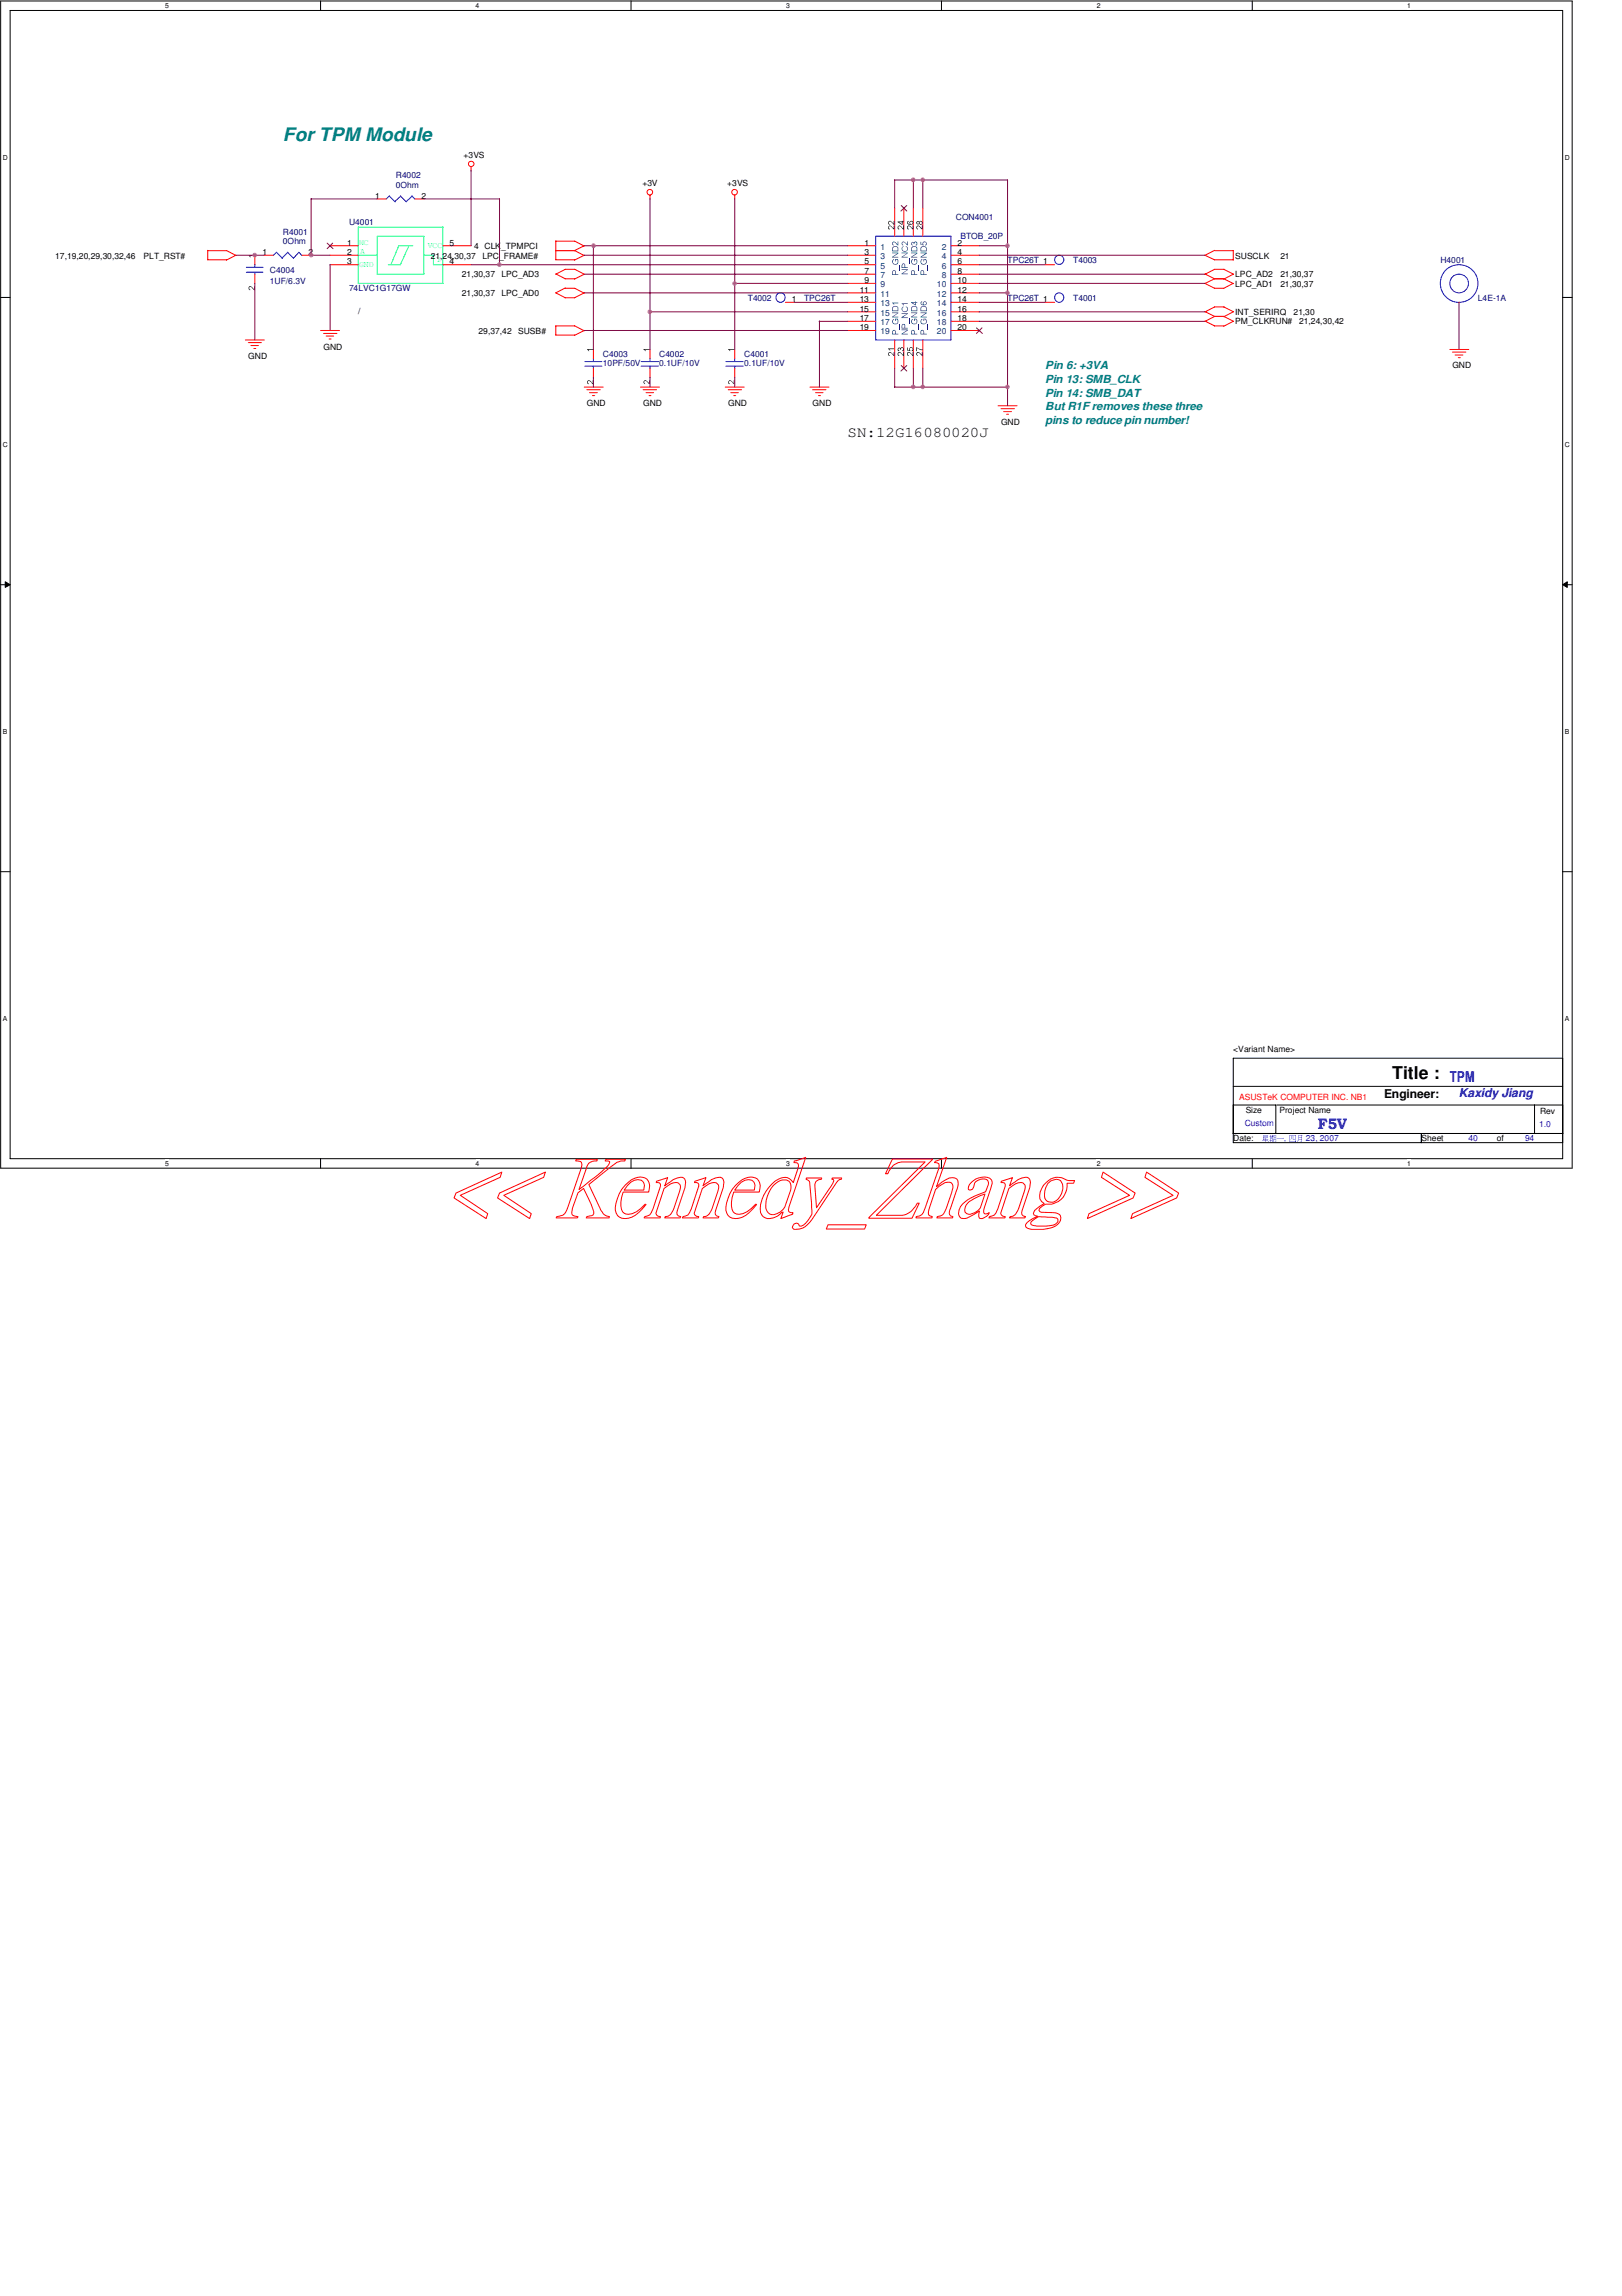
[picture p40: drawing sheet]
<svg xmlns="http://www.w3.org/2000/svg" width="210mm" height="297mm" viewBox="0 0 210 297" stroke-linecap="round" stroke-linejoin="round" font-family="sans-serif">
<defs><g id="words">
<text font-size="2.4" fill="#008080" x="36.6" y="18.2">For TPM Module</text>
<text font-size="2.3" x="180.2" y="139.7">Title :</text>
<text font-size="1.9" x="109.7" y="56.5">SN:12G16080020J</text>
<g font-size="1.9" fill="#00f">
<text x="187.6" y="140">TPM</text>
<text x="170.6" y="146">F5V</text>
</g>
<text font-size="1.6" x="179.1" y="142">Engineer:</text>
<text font-size="1.6" fill="#00f" x="188.8" y="142">Kaxidy Jiang</text>
<g font-size="1.4" fill="#008080">
<text x="135.3" y="47.8">Pin 6: +3VA</text>
<text x="135.3" y="49.5">Pin 13: SMB_CLK</text>
<text x="135.3" y="51.3">Pin 14: SMB_DAT</text>
<text x="135.3" y="53.1">But R1F removes these three</text>
<text x="135.3" y="54.9">pins to reduce pin number!</text>
</g>
<g font-size="1.1" fill="#000080">
<text x="51.2" y="23.1">R4002</text>
<text x="45.2" y="29.2">U4001</text>
<text x="51.2" y="24.3">0Ohm</text>
<text x="123.7" y="28.4">CON4001</text>
<text x="34.9" y="35.3">C4004</text>
<text x="36.6" y="30.4">R4001</text>
<text x="36.6" y="31.6">0Ohm</text>
<text x="124.3" y="30.9">BTOB_20P</text>
<text x="130.4" y="34">TPC26T 1</text>
<text x="138.9" y="34">T4003</text>
<text x="186.4" y="34">H4001</text>
<text x="34.9" y="36.7">1UF/6.3V</text>
<text x="45.2" y="37.7">74LVC1G17GW</text>
<text x="96.8" y="38.9">T4002</text>
<text x="104.1" y="38.9">TPC26T</text>
<text x="130.4" y="38.9">TPC26T 1</text>
<text x="138.9" y="38.9">T4001</text>
<text x="191.3" y="38.9">L4E-1A</text>
<text x="78" y="46.2">C4003</text>
<text x="78" y="47.4">10PF/50V</text>
<text x="85.3" y="46.2">C4002</text>
<text x="85.3" y="47.4">0.1UF/10V</text>
<text x="96.3" y="46.2">C4001</text>
<text x="96.3" y="47.4">0.1UF/10V</text>
</g>
<g font-size="1.1">
<text x="60" y="20.4">+3VS</text>
<text x="48.6" y="25.7">1</text>
<text x="54.5" y="25.7">2</text>
<text x="83.1" y="24">+3V</text>
<text x="94.1" y="24">+3VS</text>
<text x="7.2" y="33.4">17,19,20,29,30,32,46</text>
<text x="18.6" y="33.4">PLT_RST#</text>
<text x="34" y="33">1</text>
<text x="39.9" y="33">2</text>
<text x="44.9" y="31.8">1</text>
<text x="44.9" y="33">2</text>
<text x="44.9" y="34.2">3</text>
<text x="55.8" y="33.4">21,24,30,37</text>
<text x="58.2" y="34.2">4</text>
<text x="58.2" y="31.8">5</text>
<text x="59.8" y="35.9">21,30,37</text>
<text x="61.3" y="32.2">4 CLK_TPMPCI</text>
<text x="62.4" y="33.4">LPC_FRAME#</text>
<text x="64.9" y="35.9">LPC_AD3</text>
<text x="111.9" y="31.8">1</text>
<text x="111.9" y="33">3</text>
<text x="111.9" y="34.2">5</text>
<text x="111.9" y="35.4">7</text>
<text x="123.9" y="31.8">2</text>
<text x="123.9" y="33">4</text>
<text x="123.9" y="34.2">6</text>
<text x="123.9" y="35.4">8</text>
<text x="159.9" y="33.4">SUSCLK</text>
<text x="159.9" y="35.9">LPC_AD2</text>
<text x="165.7" y="33.4">21</text>
<text x="165.7" y="35.9">21,30,37</text>
<text x="46.4" y="40.6">/</text>
<text x="59.8" y="38.3">21,30,37</text>
<text x="64.9" y="38.3">LPC_AD0</text>
<text x="102.5" y="39.1">1</text>
<text x="111.3" y="37.9">11</text>
<text x="111.3" y="39.1">13</text>
<text x="111.3" y="40.3">15</text>
<text x="111.3" y="41.5">17</text>
<text x="111.9" y="36.7">9</text>
<text x="123.9" y="36.7">10</text>
<text x="123.9" y="37.9">12</text>
<text x="123.9" y="39.1">14</text>
<text x="123.9" y="40.3">16</text>
<text x="123.9" y="41.5">18</text>
<text x="159.9" y="40.7">INT_SERIRQ</text>
<text x="159.9" y="42">PM_CLKRUN#</text>
<text x="159.9" y="37.1">LPC_AD1</text>
<text x="165.7" y="37.1">21,30,37</text>
<text x="167.4" y="40.7">21,30</text>
<text x="168.1" y="42">21,24,30,42</text>
<text x="32.1" y="46.4">GND</text>
<text x="41.9" y="45.3">GND</text>
<text x="61.9" y="43.2">29,37,42</text>
<text x="67.1" y="43.2">SUSB#</text>
<text x="111.3" y="42.8">19</text>
<text x="123.9" y="42.8">20</text>
<text x="188" y="47.7">GND</text>
<text x="75.9" y="52.5">GND</text>
<text x="83.2" y="52.5">GND</text>
<text x="94.2" y="52.5">GND</text>
<text x="105.2" y="52.5">GND</text>
<text x="129.5" y="55">GND</text>
<text x="159.6" y="136.1">&lt;Variant Name&gt;</text>
<text x="161.2" y="144">Size</text>
<text x="165.6" y="144">Project Name</text>
<text x="159.6" y="147.7">Date:</text>
<text x="183.9" y="147.7">Sheet</text>
<text x="193.7" y="147.7">of</text>
<text x="199.3" y="144.1">Rev</text>
</g>
<g font-size="1.1" fill="#00ff80">
<text x="46.5" y="31.7">NC</text>
<text x="46.5" y="34.5">GND</text>
<text x="46.6" y="32.9">A</text>
<text x="55.4" y="32.1">VCC</text>
<text x="56.5" y="34">Y</text>
</g>
<g font-size="1.1" fill="#004080">
<text x="114" y="32.3">1</text>
<text x="114" y="33.5">3</text>
<text x="114" y="34.8">5</text>
<text x="114" y="36">7</text>
<text x="121.9" y="32.3">2</text>
<text x="121.9" y="33.5">4</text>
<text x="121.9" y="34.8">6</text>
<text x="121.9" y="36">8</text>
<text x="114" y="37.2">9</text>
<text x="114" y="38.4">11</text>
<text x="114" y="39.6">13</text>
<text x="114" y="40.9">15</text>
<text x="121.2" y="37.2">10</text>
<text x="121.2" y="38.4">12</text>
<text x="121.2" y="39.6">14</text>
<text x="121.2" y="40.9">16</text>
<text x="114" y="42.1">17</text>
<text x="114" y="43.3">19</text>
<text x="121.2" y="42.1">18</text>
<text x="121.2" y="43.3">20</text>
</g>
<text font-size="1.1" fill="#f00" x="160.4" y="142.3">ASUSTeK COMPUTER INC. NB1</text>
<g font-size="1.1" fill="#00f">
<text x="161.1" y="145.7">Custom</text>
<text x="166.2" y="147.7">,</text>
<text x="169" y="147.7">23, 2007</text>
<text x="190" y="147.7">40</text>
<text x="197.4" y="147.7">94</text>
<text x="199.2" y="145.8">1.0</text>
</g>
<g font-size=".9">
<text x="21.4" y="1">5</text>
<text x="61.6" y="1">4</text>
<text x="101.7" y="1">3</text>
<text x="141.9" y="1">2</text>
<text x="182.1" y="1">1</text>
<text x=".4" y="20.7">D</text>
<text x="202.5" y="20.7">D</text>
<text x=".4" y="57.8">C</text>
<text x="202.5" y="57.8">C</text>
<text x=".4" y="95">B</text>
<text x="202.5" y="95">B</text>
<text x=".4" y="132.1">A</text>
<text x="202.5" y="132.1">A</text>
<text x="21.4" y="150.8">5</text>
<text x="61.6" y="150.8">4</text>
<text x="101.7" y="150.8">3</text>
<text x="141.9" y="150.8">2</text>
<text x="182.1" y="150.8">1</text>
</g>
</g></defs>
<path d="M.1 .1h203.4v151h-203.4zM1.3 1.4h200.9v148.5h-200.9z" fill="none" stroke="#000" stroke-width=".13"/>
<g fill="#fff">
<path d="M21.4 .3h.5v.9h-.5z"/>
<path d="M21.4 150h.5v1h-.5z"/>
</g>
<path d="M41.5 .1v1.3M41.5 149.9v1.2" fill="none" stroke="#000" stroke-width=".13"/>
<g fill="#fff">
<path d="M61.6 .3h.5v.9h-.5z"/>
<path d="M61.6 150h.5v1h-.5z"/>
</g>
<path d="M81.7 .1v1.3M81.7 149.9v1.2" fill="none" stroke="#000" stroke-width=".13"/>
<g fill="#fff">
<path d="M101.7 .3h.5v.9h-.5z"/>
<path d="M101.7 150h.5v1h-.5z"/>
</g>
<path d="M121.8 .1v1.3M121.8 149.9v1.2" fill="none" stroke="#000" stroke-width=".13"/>
<g fill="#fff">
<path d="M141.9 .3h.5v.9h-.5z"/>
<path d="M141.9 150h.5v1h-.5z"/>
</g>
<path d="M162.1 .1v1.3M162.1 149.9v1.2" fill="none" stroke="#000" stroke-width=".13"/>
<g fill="#fff">
<path d="M182.1 .3h.5v.9h-.5z"/>
<path d="M182.1 150h.5v1h-.5z"/>
<path d="M.4 19.9h.6v1h-.6z"/>
<path d="M202.5 19.9h.7v1h-.7z"/>
<path d="M.4 57h.6v1h-.6z"/>
<path d="M202.5 57h.7v1h-.7z"/>
</g>
<path d="M.1 38.5h1.2M202.2 38.5h1.3" fill="none" stroke="#000" stroke-width=".13"/>
<g fill="#fff">
<path d="M.4 94.1h.6v1.1h-.6z"/>
<path d="M202.5 94.1h.6v1.1h-.6z"/>
</g>
<path d="M.1 75.6h1.2M.7 75.3l.6 .3-.6 .4zM202.2 75.6l.6-.3v.7zM202.2 75.6h1.3" fill="none" stroke="#000" stroke-width=".13"/>
<path d="M.7 75.3l.6 .3-.6 .4zM202.2 75.6l.6-.3v.7z" fill="#000"/>
<g fill="#fff">
<path d="M.4 131.3h.6v1h-.6z"/>
<path d="M202.5 131.3h.6v1h-.6z"/>
</g>
<path d="M.1 112.8h1.2M202.2 112.8h1.3" fill="none" stroke="#000" stroke-width=".13"/>
<g fill="#00f">
<path d="M165.2 147.3h.8l.1-.1 .1 .1z"/>
<path d="M163.5 146.9h.5zM163.5 147l.5 .1zM163.5 147.2h.5zM163.4 146.9l.1 .4v-.4zM164 146.9v.3zM163.5 147.2l-.2 .4 .3-.3zM163.5 147.4h.6zM163.4 147.6h.6v-.1v.1zM163.7 147.2l.1 .6v-.5zM163.3 147.7l.9 .1-.1-.1z"/>
<path d="M164.4 147.2h.2zM164.4 147.3l.2 .1zM164.8 146.9h.3zM164.8 147.2h.3zM164.8 147.4h.3zM164.3 147h.5l-.1-.1zM164.4 146.8l.1 .7v-.6zM164.6 146.8l.1 .7v-.6zM164.3 147.5h.5l-.1-.1zM164.4 147.6l-.1 .2 .2-.2zM164.5 147.6l.2 .1v-.1zM164.8 146.9v.5l-.1 .4 .2-.4v-.5zM165.1 146.9v.8h-.2l.2 .1v-.1v-.8z"/>
<path d="M166.9 146.9h.7zM166.9 147.7h.7zM166.8 146.9l.1 .8v-.8zM167.6 146.9v.8h.1zM167.1 146.9v.4l-.1 .2 .1-.2zM167.3 146.9v.5h.2v-.2v.2h-.2z"/>
<path d="M168 146.9h.5zM168 147.1l.5 .1zM168 147.4h.5zM168 146.8v.7l-.1 .3 .1-.3zM168.5 146.8l-.1 .9h-.1l.1 .1h.1z"/>
</g>
<path d="M159.6 136.9h42.6v10.9h-42.6zM159.6 146.6h42.6M159.6 143h5.5v3.6M159.6 140.5h42.6M165.2 143h37M183.9 146.6v1.2M198.6 143v3.6" fill="none" stroke="#000" stroke-width=".13"/>
<g fill="none" stroke="#f00" stroke-width=".13">
<path d="M33 33v1.2M33 35.5v1.2M34.2 33h1.2M39.1 33h1.2M42.7 33h3.7M42.7 34.2h3.7M42.7 31.8h3.7M57.3 34.2h3.7M57.3 31.8h3.7M61 21.6v.5M84.1 25.2v.5M95.1 25.2v.5"/>
<path d="M109.7 39.1h3.6M109.7 33h3.6M109.7 34.2h3.6M109.7 31.8h3.6M109.7 35.5h3.6M109.7 36.7h3.6M109.7 37.9h3.6M115.8 26.9v3.7M117 26.9v3.7M118.2 26.9v3.7M119.4 26.9v3.7M123.1 39.1h3.6"/>
<path d="M123.1 33h3.6M123.1 34.2h3.6M123.1 31.8h3.6M123.1 35.5h3.6M123.1 36.7h3.6M123.1 37.9h3.6M135.3 39.1h1.2M135.3 34.2h1.2M188.8 39.1h.1M31.7 44h2.5M32.1 44.3h1.7M32.5 44.7h.9"/>
<path d="M32.9 45.1h.2M41.5 42.8h2.4M41.9 43.1h1.7M42.2 43.5h1M42.6 43.9h.2M75.6 50.1h2.5M75.9 50.4h1.8M76.3 50.8h1M76.7 51.2h.3M76.8 45.2v1.2M76.8 47.6v1.3M82.9 50.1h2.4"/>
<path d="M83.2 50.4h1.8M83.6 50.8h1M84 51.2h.2M84.1 45.2v1.2M84.1 47.6v1.3M93.9 50.1h2.4M94.2 50.4h1.8M94.6 50.8h.9M95 51.2h.2M104.8 50.1h2.5M105.2 50.4h1.7M105.5 50.8h1"/>
<path d="M105.9 51.2h.3M109.7 42.8h3.6M109.7 40.3h3.6M109.7 41.6h3.6M115.8 44v3.6M117 44v3.6M118.2 44v3.6M119.4 44v3.6M123.1 42.8h3.6M123.1 40.3h3.6M123.1 41.6h3.6M129.2 52.5h2.4"/>
<path d="M129.5 52.9h1.8M129.9 53.3h1M130.3 53.6h.2M187.6 45.2h2.5M188 45.6h1.7M188.3 45.9h1M188.7 46.3h.3"/>
<circle cx="61" cy="21.2" r=".36"/>
<circle cx="84.1" cy="24.9" r=".36"/>
<circle cx="95.1" cy="24.9" r=".36"/>
</g>
<g fill="none" stroke="#00f" stroke-width=".13">
<path d="M31.9 34.6h2.1M31.9 35.2h2.1M33 34.2v.4M33 35.2v.3M35.4 33l.4-.4 .7 .8M37.2 32.6l.8 .8 .7-.8 .4 .5M37.3 32.6l-.8 .8M113.3 30.6h9.8v13.4h-9.8zM75.7 46.8h2.2M75.7 47.4h2.2M76.8 46.4v.4M76.8 47.4v.3"/>
<path d="M83 46.8h2.2M83 47.4h2.2M84.1 46.4v.4M84.1 47.4v.3"/>
<circle cx="137.1" cy="38.5" r=".6"/>
<circle cx="137.1" cy="33.6" r=".6"/>
<circle cx="188.8" cy="36.7" r="2.44"/>
<circle cx="188.8" cy="36.7" r="1.21"/>
</g>
<g fill="#000">
<path d="M32.2 33h.8v.1h-.7l.2 .2h-.2zM32.2 37.1a.68 .68 0 0 1 .7 .3v-.4h.1v.5h-.2a.39 .39 0 0 0-.5-.3v.2l.1 .1-.2-.1zM115 29.3a.37 .37 0 0 1 .6 .2l.1 .1v-.4v.5a.45 .45 0 0 1-.4-.4h-.1a.18 .18 0 0 0-.2 .1 .18 .18 0 0 0 .1 .2v.1l-.2-.2zM115 28.6a.59 .59 0 0 1 .7 .4v-.4v.5l-.1-.1a.34 .34 0 0 0-.6-.2l.1 .3-.2-.2zM116.2 29.3a.35 .35 0 0 1 .3-.1 .35 .35 0 0 1 .3 .3l.1 .1v-.4h.1v.5a.45 .45 0 0 1-.5-.4 .18 .18 0 0 0-.2 0 .18 .18 0 0 0 .1 .3v.1l-.2-.1zM117.4 29.3a.48 .48 0 0 1 .7 .2v.1v-.4h.1v.5a.45 .45 0 0 1-.4-.4h-.1a.16 .16 0 0 0-.2 .1 .16 .16 0 0 0 .1 .2v.1l-.2-.1zM118.7 29.3a.48 .48 0 0 1 .6 .3v-.4h.1v.5l-.4-.4a.17 .17 0 0 0-.3 0 .17 .17 0 0 0 .1 .3l-.1 .1-.1-.2zM76 45.2h.8v.1h-.6l.1 .1h-.1zM76 49.3a.5 .5 0 0 1 .7 .3v-.4h.1v.5l-.2-.1a.34 .34 0 0 0-.5-.2v.2l.1 .1-.2-.2zM83.3 45.2h.8v.1h-.6l.1 .1h-.1zM83.4 49.3a.48 .48 0 0 1 .6 .3v-.4h.1v.5l-.2-.1a.44 .44 0 0 0-.5-.3v.1l.1 .3-.2-.2zM114.9 45.1h.8v.1h-.6l.1 .1h-.1z"/>
<path d="M115 45.6a.59 .59 0 0 1 .7 .3v-.3v.5l-.1-.1a.34 .34 0 0 0-.6-.3l.1 .4-.2-.2zM116.2 45.6a.59 .59 0 0 1 .7 .3v-.3h.1v.5l-.2-.1a.34 .34 0 0 0-.5-.3l.1 .4-.2-.2zM116.2 45h.2l.1 .1a.22 .22 0 0 1 .3-.2 .22 .22 0 0 1 .2 .3l-.1 .2h-.1v-.1a.17 .17 0 0 0 .1-.1 .17 .17 0 0 0-.2-.2l-.1 .3-.1-.1a.13 .13 0 0 0-.1-.1 .13 .13 0 0 0-.2 .1l.2 .2a.24 .24 0 0 1-.2-.1 .24 .24 0 0 1 0-.3zM117.4 45.6a.61 .61 0 0 1 .7 .3v-.3h.1v.5l-.2-.1a.34 .34 0 0 0-.5-.3l.1 .4-.2-.2zM117.4 45h.1v.3h.2a.27 .27 0 0 1 .1-.3 .27 .27 0 0 1 .3 0 .27 .27 0 0 1 0 .4l-.1-.1a.18 .18 0 0 0 0-.2 .18 .18 0 0 0-.2 0 .18 .18 0 0 0 0 .2v.1l-.4-.1zM118.6 44.9l.6 .3h.2v.1h-.2l-.5-.3v.4h-.1zM118.7 45.6a.59 .59 0 0 1 .6 .3v-.3h.1v.5l-.1-.1a.44 .44 0 0 0-.6-.3v.1l.1 .3-.2-.2z"/>
<path d="M116.2 28.7l.5 .4h.1v-.4h.2l-.2-.1-.1 .1zM116.3 28.7h.4v.3z"/>
<path d="M117.4 28.7a.4 .4 0 0 0 .4 .4 .4 .4 0 0 0 .4-.3 .25 .25 0 0 0-.4-.2 .25 .25 0 0 0 0 .4 .21 .21 0 0 1-.3-.1 .21 .21 0 0 1 0-.2l.1-.1zM117.8 28.8a.17 .17 0 0 1 .3 0 .17 .17 0 0 1-.3 0z"/>
<path d="M118.7 28.7a.2 .2 0 0 0-.1 .3 .21 .21 0 0 0 .4-.1 .23 .23 0 0 0 .3 .1 .23 .23 0 0 0 0-.4 .23 .23 0 0 0-.3 .1zM118.7 28.8a.12 .12 0 0 1 .2 0 .12 .12 0 0 1-.2 0zM119 28.8a.17 .17 0 0 1 .3 0 .17 .17 0 0 1-.3 0z"/>
</g>
<path d="M46.4 33h2.4M46.4 29.4h10.9v7.3h-10.9zM48.8 30.6h6.1v4.9h-6.1zM52.9 31.8l-1.1 2.4h-1.6M53.4 31.8h-1.8l-1 2.4M54.9 33h1.2M56.1 33v1.2h1.3" fill="none" stroke="#00ff80" stroke-width=".13"/>
<path d="M42.3 31.5l.8 .7M43.1 31.5l-.8 .7" fill="none" stroke="#804000" stroke-width=".13"/>
<g fill="#004080">
<path d="M116.4 42h.1v.7h-.1z"/>
<path d="M115.6 41.3h.1v.1a.32 .32 0 0 0 0 .4 .32 .32 0 0 0 .4 0 .32 .32 0 0 0 0-.4l-.2-.1v.2h-.1v-.3h.4a.41 .41 0 0 1 0 .6 .41 .41 0 0 1-.5 .1 .41 .41 0 0 1-.1-.6z"/>
<path d="M115.4 40.4h.8v.1l-.6 .5h.6v.1h-.8v-.1l.8-.5h-.8z"/>
<path d="M115.4 39.2h.8h-.5v.2z"/>
<path d="M116.4 34.3h.1v.7h-.1z"/>
<path d="M115.6 33.6l.1-.1v.1a.32 .32 0 0 0 0 .5 .32 .32 0 0 0 .4 0 .32 .32 0 0 0 0-.5h-.2v.2h-.1v-.3h.4a.41 .41 0 0 1 0 .6 .41 .41 0 0 1-.6 0 .41 .41 0 0 1 0-.5z"/>
<path d="M115.4 32.7h.8v.1l-.6 .4h.6v.1h-.8v-.1l.8-.4h-.8z"/>
<path d="M115.5 31.3a.48 .48 0 0 1 .7 .4v-.5v.5l-.1-.1a.3 .3 0 0 0-.2-.2 .3 .3 0 0 0-.4 0l.2 .3-.2-.1z"/>
<path d="M116.7 42.6h.8v.2l-.7 .4h.7v.1h-.8v-.1l.7-.5h-.7z"/>
<path d="M117.6 41.2h.1v.7h-.1z"/>
<path d="M116.7 40.5h.8v.1l-.7 .5h.7h-.8v-.1l.7-.4h-.7z"/>
<path d="M116.8 39.8l.1-.1v.1a.3 .3 0 0 0-.1 .4 .3 .3 0 0 0 .5 0 .3 .3 0 0 0-.1-.4v-.1a.39 .39 0 0 1 .1 .6 .39 .39 0 0 1-.6-.2z"/>
<path d="M116.7 39.2h.8v.1h-.6l.1 .2h-.1z"/>
<path d="M116.7 34.8h.8v.1l-.7 .5h.7v.1h-.8v-.1l.7-.5h-.7z"/>
<path d="M117.6 33.4h.1v.7h-.1z"/>
<path d="M116.7 32.7h.8v.1l-.7 .4h.7v.1h-.8v-.1l.7-.4h-.7z"/>
<path d="M116.8 32l.1-.2a.41 .41 0 0 0 0 .7 .31 .31 0 0 0 .5-.1 .31 .31 0 0 0-.2-.5v-.1a.39 .39 0 0 1 .2 .6 .39 .39 0 0 1-.5 .1 .39 .39 0 0 1-.1-.5z"/>
<path d="M116.8 31.3a.48 .48 0 0 1 .6 .4v-.5h.1v.5h-.2a.44 .44 0 0 0-.5-.3v.1l.1 .2-.2-.1z"/>
<path d="M118.8 42h.2v.7h-.2z"/>
<path d="M118 41.3h.2v.1a.32 .32 0 0 0-.1 .4 .32 .32 0 0 0 .4 .1 .32 .32 0 0 0 .1-.5l-.1-.1h-.1v.2h-.1v-.3h.3a.4 .4 0 0 1 .1 .6 .4 .4 0 0 1-.6 .1 .4 .4 0 0 1-.1-.6z"/>
<path d="M117.9 40.4h.8v.1l-.7 .5h.7v.1h-.8v-.1l.7-.5h-.7z"/>
<path d="M118.8 34.3h.2v.7h-.2z"/>
<path d="M118 33.6l.2-.1v.1a.32 .32 0 0 0-.1 .5 .32 .32 0 0 0 .5 0 .32 .32 0 0 0-.1-.5h-.1v.2h-.1v-.3h.3a.4 .4 0 0 1 0 .6 .4 .4 0 0 1-.5 0 .4 .4 0 0 1-.1-.5z"/>
<path d="M117.9 32.7h.8v.1l-.7 .4h.7v.1h-.8v-.1l.7-.4h-.7z"/>
<path d="M117.9 31.4a.18 .18 0 0 1 .2-.1 .18 .18 0 0 1 .2 .1 .22 .22 0 0 1 .3-.1 .22 .22 0 0 1 .1 .2v.2h-.2a.17 .17 0 0 0 .1-.2 .17 .17 0 0 0-.1-.2l-.2 .3h-.1v-.2a.14 .14 0 0 0-.2 .1 .14 .14 0 0 0 .1 .2h-.1l-.1-.1z"/>
<path d="M120 42h.1v.7h-.1z"/>
<path d="M119.2 41.3h.1v.1a.33 .33 0 0 0 .1 .4 .33 .33 0 0 0 .4 0 .33 .33 0 0 0 0-.5h-.2v.2h-.1v-.3h.3a.41 .41 0 0 1 .1 .6 .41 .41 0 0 1-.6 .1 .41 .41 0 0 1-.1-.6z"/>
<path d="M119.1 40.4h.8v.1l-.6 .5h.6v.1h-.8v-.1l.7-.5h-.7z"/>
<path d="M120 34.3h.1v.7h-.1z"/>
<path d="M119.2 33.6l.1-.1 .1 .1a.32 .32 0 0 0-.1 .5 .32 .32 0 0 0 .5 0 .32 .32 0 0 0 0-.5h-.2v.2h-.1v-.3h.3a.41 .41 0 0 1 0 .6 .41 .41 0 0 1-.5 0 .41 .41 0 0 1-.1-.5z"/>
<path d="M119.1 32.7h.8v.1l-.6 .4h.6v.1h-.8v-.1l.7-.4h-.7z"/>
<path d="M119.1 31.3h.1v.3l.2 .1a.27 .27 0 0 1 .1-.4 .27 .27 0 0 1 .4 .1 .27 .27 0 0 1-.1 .3h-.1a.18 .18 0 0 0 .1-.3 .18 .18 0 0 0-.3 0 .18 .18 0 0 0 0 .3h-.4z"/>
<path d="M115.6 42.7l-.2 .6h.8v-.1h-.3v-.4zM115.6 42.8h.2v.4h-.3z"/>
<path d="M115.5 39.7l-.1 .6h.8v-.5l-.1-.1a.47 .47 0 0 0-.6 0zM115.7 39.7a.35 .35 0 0 1 .4 0 .35 .35 0 0 1 .1 .5h-.7z"/>
<path d="M115.6 35l-.2 .6h.8v-.1h-.3a.39 .39 0 0 0-.1-.5zM115.6 35.1h.2v.4h-.3z"/>
<path d="M115.5 32l-.1 .5h.8v-.5l-.1-.1a.47 .47 0 0 0-.6 .1zM115.6 32a.35 .35 0 0 1 .5 0 .35 .35 0 0 1 .1 .4h-.7z"/>
<path d="M116.8 41.9l-.1 .6h.8v-.1h-.4a.39 .39 0 0 0-.1-.5zM116.8 42h.3v.4h-.3z"/>
<path d="M116.8 34.1l-.1 .3v.3h.8v-.1h-.4v-.4zM116.9 34.2h.2v.4h-.3z"/>
<path d="M118 42.7l-.1 .6h.8v-.1h-.3l-.1-.4-.1-.1zM118.1 42.8h.1l.1 .1v.3h-.3z"/>
<path d="M118 39.7l-.1 .6h.8v-.5l-.1-.1a.47 .47 0 0 0-.6 0zM118.1 39.7a.35 .35 0 0 1 .4 0 .35 .35 0 0 1 .1 .5h-.6z"/>
<path d="M117.9 39.1v.1l.5 .3h.1v-.3h.2l-.2-.2-.1 .1zM118.1 39.2h.3v.2z"/>
<path d="M118 35l-.1 .6h.8v-.1h-.3a.39 .39 0 0 0-.2-.5zM118.1 35.1l.2 .1v.3h-.3z"/>
<path d="M118 32l-.1 .5h.8v-.5l-.1-.1a.47 .47 0 0 0-.6 .1zM118.1 32a.35 .35 0 0 1 .4 0 .35 .35 0 0 1 .1 .4h-.6z"/>
<path d="M119.2 42.7l-.1 .6h.8v-.1h-.3v-.3l-.2-.2zM119.3 42.8l.2 .1v.3h-.3z"/>
<path d="M119.2 39.7l-.1 .1v.5h.8l-.1-.6-.2-.1zM119.3 39.7h.1a.35 .35 0 0 1 .4 .1 .35 .35 0 0 1 0 .4h-.6z"/>
<path d="M119.2 39.1h-.1a.4 .4 0 0 0 .4 .4 .4 .4 0 0 0 .4-.3 .25 .25 0 0 0-.3-.2 .25 .25 0 0 0-.1 .4 .19 .19 0 0 1-.3-.1 .19 .19 0 0 1 .1-.2v-.1zM119.5 39.2a.17 .17 0 0 1 .3 0 .17 .17 0 0 1-.3 0z"/>
<path d="M119.2 35l-.1 .6h.8v-.1h-.3l-.1-.5zM119.3 35.1h.2v.4h-.3z"/>
<path d="M119.2 31.9l-.1 .2v.4h.8v-.4l-.1-.2-.3-.1zM119.3 32a.36 .36 0 0 1 .4 0 .36 .36 0 0 1 .1 .4h-.6z"/>
</g>
<path d="M116.6 26.6l.7 .7M117.3 26.6l-.7 .7M116.6 47.3l.7 .7M117.3 47.3l-.7 .7M126.4 42.4l.7 .7M127.1 42.4l-.7 .7" fill="none" stroke="#804000" stroke-width=".13"/>
<g fill="none" stroke="#00f" stroke-width=".13">
<path d="M50 25.7l.4-.3 .7 .7M51.8 25.4l.8 .7M51.9 25.4l-.8 .7M53.3 25.4l.4 .3M53.3 25.4l-.7 .7M93.9 46.8h2.3M93.9 47.4h2.3M95.1 46.4v.4M95.1 47.4v.3"/>
<circle cx="101" cy="38.5" r=".6"/>
</g>
<g fill="none" stroke="#f00" stroke-width=".13">
<path d="M26.9 32.4h2.4l1.3 .7M26.9 32.4v1.2h2.4M30.5 33l-1.2 .7M48.8 25.7h1.2M53.7 25.7h1.2M71.9 32.4h2.5l1.2 .7M71.9 31.2v2.4h2.5M71.9 31.2h2.5l1.2 .6M71.9 35.5l1.3-.7h1.2l1.2 .7-1.3 .6M71.9 35.4l1.3 .7M73.1 38.5h1.3M73.1 36.1h1.3"/>
<path d="M73.2 37.3l-1.3 .6 1.3 .6M73.2 37.3h1.2l1.2 .6M75.6 33l-1.3 .7M75.6 37.9l-1.3 .6M75.6 31.8l-1.3 .6M101.6 39.1h1.3M155.9 33l1.3 .6M155.9 35.4l1.3 .7-1.2 .6M155.9 36.7l1.3 .6M157.1 33.6h2.5M157.1 36.1h1.3M157.2 32.4l-1.2 .6"/>
<path d="M157.2 32.4h2.4M158.4 39.7l1.2 .6M158.4 34.8l1.2 .7M158.4 36.1l1.2 .6M158.4 39.7h-1.2l-1.2 .6M158.4 34.8h-1.2l-1.2 .7M159.6 32.4v1.3M159.6 36.7l-1.2 .6h-1.3M159.6 35.5l-1.2 .6M75.6 42.8l-1.2-.6h-2.5v1.1h2.5M75.6 42.8l-1.3 .6M95.1 45.2v1.2"/>
<path d="M95.1 47.6v1.3M155.9 40.3l1.3 .6-1.2 .7M155.9 41.5l1.3 .7M157.1 40.9h1.3M157.1 42.2h1.3M158.4 40.9l1.2 .7M159.6 40.3l-1.2 .7M159.6 41.6l-1.2 .6"/>
</g>
<path d="M94.2 45.2h.8v.1h-.6l.1 .1h-.1zM94.3 49.3a.48 .48 0 0 1 .7 .3v-.4v.5l-.1-.1a.38 .38 0 0 0-.6-.2l.1 .3-.1-.2z" fill="#000"/>
<g fill="none" stroke="#800040" stroke-width=".13">
<path d="M30.5 33h3.7M33 36.7v7.3M40.3 25.7v7.3h2.4M40.3 25.7h8.5M42.7 34.2v8.6M54.9 25.7h9.7v8.5M61 34.2h48.7M61 22.1v9.7M75.6 31.8h34.1M75.6 35.5h34.1M75.6 33h34.1M75.6 37.9h34.1"/>
<path d="M76.8 31.8v13.4M84.1 25.7v19.5M95 36.7h14.7M95.1 25.7v19.5M102.8 39.1h6.9M115.7 23.3h14.7v29.2M115.8 23.3v3.6M118.2 23.3v3.6M119.4 23.3v3.6M126.7 31.8h3.7M126.7 36.7h29.3M126.7 35.5h29.3"/>
<path d="M126.7 34.2h8.6M126.7 39.1h8.6M126.7 33h29.3M126.7 37.9h3.7M188.8 39.1v6.1M75.6 42.8h34.1M76.8 48.8v1.3M84.1 40.3h25.6M84.1 48.8v1.3M95.1 48.8v1.3M106 41.6h3.7M106 41.5v8.6"/>
<path d="M115.7 50.1h14.7M115.8 47.6v2.5M118.2 47.6v2.5M119.4 47.6v2.5M126.7 40.3h29.3M126.7 41.6h29.3"/>
</g>
<path d="M83.9 40.2l.2-.1 .2 .1-.1 .3h-.3z" fill-rule="evenodd" fill="#f0f"/>
<path d="M83.9 40.2l.2-.1 .2 .1-.1 .3h-.3z" fill="none" stroke="#f0f" stroke-width=".13"/>
<circle cx="76.8" cy="31.8" r=".25" fill="#f0f"/>
<circle cx="76.8" cy="31.8" r=".25" fill="none" stroke="#f0f" stroke-width=".13"/>
<path d="M119.2 23.1l.2-.1 .2 .1v.3h-.4z" fill-rule="evenodd" fill="#f0f"/>
<path d="M119.2 23.1l.2-.1 .2 .1v.3h-.4z" fill="none" stroke="#f0f" stroke-width=".13"/>
<path d="M119.2 49.9h.4v.3l-.3 .1-.1-.3z" fill-rule="evenodd" fill="#f0f"/>
<path d="M119.2 49.9h.4v.3l-.3 .1-.1-.3z" fill="none" stroke="#f0f" stroke-width=".13"/>
<path d="M118 49.9h.3v.3l-.2 .1-.2-.3z" fill-rule="evenodd" fill="#f0f"/>
<path d="M118 49.9h.3v.3l-.2 .1-.2-.3z" fill="none" stroke="#f0f" stroke-width=".13"/>
<path d="M130.2 49.9h.3v.3l-.3 .1-.1-.3z" fill-rule="evenodd" fill="#f0f"/>
<path d="M130.2 49.9h.3v.3l-.3 .1-.1-.3z" fill="none" stroke="#f0f" stroke-width=".13"/>
<path d="M64.4 34.1l.2-.1 .2 .1v.3h-.3z" fill-rule="evenodd" fill="#f0f"/>
<path d="M64.4 34.1l.2-.1 .2 .1v.3h-.3z" fill="none" stroke="#f0f" stroke-width=".13"/>
<circle cx="130.4" cy="31.8" r=".24" fill="#f0f"/>
<circle cx="130.4" cy="31.8" r=".24" fill="none" stroke="#f0f" stroke-width=".13"/>
<path d="M94.9 36.5h.3v.3l-.3 .1-.1-.2z" fill-rule="evenodd" fill="#f0f"/>
<path d="M94.9 36.5h.3v.3l-.3 .1-.1-.2z" fill="none" stroke="#f0f" stroke-width=".13"/>
<path d="M32.8 32.9l.2-.1h.1v.4h-.3z" fill-rule="evenodd" fill="#f0f"/>
<path d="M32.8 32.9l.2-.1h.1v.4h-.3z" fill="none" stroke="#f0f" stroke-width=".13"/>
<circle cx="130.4" cy="37.9" r=".24" fill="#f0f"/>
<circle cx="130.4" cy="37.9" r=".24" fill="none" stroke="#f0f" stroke-width=".13"/>
<path d="M118 23.1l.2-.1 .1 .1v.3h-.3z" fill-rule="evenodd" fill="#f0f"/>
<path d="M118 23.1l.2-.1 .1 .1v.3h-.3z" fill="none" stroke="#f0f" stroke-width=".13"/>
<path d="M40.1 32.8h.2l.2 .1-.1 .3h-.3z" fill-rule="evenodd" fill="#f0f"/>
<path d="M40.1 32.8h.2l.2 .1-.1 .3h-.3z" fill="none" stroke="#f0f" stroke-width=".13"/>
<g fill="none" stroke="#f00" stroke-width=".13">
<path d="M59 154.3l5.9-2.7-.2 .7-5.1 2.3 3.5 2.4-.2 .6-4.1-2.6zM64.6 154.3l6-2.7-.2 .7-5.2 2.3 3.5 2.4-.2 .6-4.1-2.6zM74.5 150h2.8v.2a1.16 1.16 0 0 0-1.4 1l-1 2.7 2-1.5a8.9 8.9 0 0 0 2-1.9v-.2l-.1-.1h-.5l.1-.2h2.5v.2a2.34 2.34 0 0 0-1.9 .8l-2.8 2.2 1.7 3.6a1.03 1.03 0 0 0 1 .6l-.1 .2h-2.9v-.2l.9-.2v-.2a5.2 5.2 0 0 0-.6-1.9l-.7-1.3-.7 .5-.8 2.3a.49 .49 0 0 0 0 .5 .49 .49 0 0 0 .5 .3h.3l-.1 .2h-2.7l.1-.2a1.37 1.37 0 0 0 1.4-1.2l1.7-5a.78 .78 0 0 0-.1-.9l-.6-.1zM80.9 153.3a2.45 2.45 0 0 1 2.6-.9 1.16 1.16 0 0 1 .5 1.4l-.1 .4h-3.3a3.3 3.3 0 0 0 0 2.6 1.06 1.06 0 0 0 1.2 .2l.6-.2 1.1-1h.1a4.5 4.5 0 0 1-2.3 1.8 1.27 1.27 0 0 1-1.7-1.4 5.6 5.6 0 0 1 1.3-2.9zM81.6 153a1.05 1.05 0 0 1 1.8 .2l-.1 .8h-2.5zM85 152.8l1.4-.4-.4 1 .7-.5a1.82 1.82 0 0 1 1.8-.5 .82 .82 0 0 1 .2 .8l-.1 .4-1 3.3v.2l.2 .2 .3 .1-.1 .2h-2l.1-.2a1.27 1.27 0 0 0 1.1-1.1l.8-2.4a.65 .65 0 0 0-.1-.8 .65 .65 0 0 0-.8-.1l-.3 .2-.9 .6-1 3.2 .3 .4h.3l-.1 .2h-2v-.2a.89 .89 0 0 0 1-.7l1.1-3.2v-.3l-.2-.2h-.4zM89.9 152.8l1.5-.4-.4 1 .7-.5a1.82 1.82 0 0 1 1.7-.5 .82 .82 0 0 1 .2 .8v.4l-1.1 3.3 .1 .2 .2 .2 .2 .1v.2h-2l.1-.2a1.27 1.27 0 0 0 1.1-1.1l.8-2.4a.65 .65 0 0 0-.2-.8 .65 .65 0 0 0-.7-.1l-.4 .2-.8 .6-1.1 3.2 .3 .4h.3v.2h-2.1l.1-.2a.89 .89 0 0 0 .9-.7l1.1-3.2v-.3l-.1-.2h-.4zM95.2 153.3a2.45 2.45 0 0 1 2.6-.9 1.16 1.16 0 0 1 .5 1.4v.4h-3.3a3.3 3.3 0 0 0-.1 2.6 1.06 1.06 0 0 0 1.2 .2l.6-.2 1.1-1h.1a4.5 4.5 0 0 1-2.3 1.8 1.27 1.27 0 0 1-1.7-1.4 5.6 5.6 0 0 1 1.3-2.9zM95.9 153a1.05 1.05 0 0 1 1.8 .2l-.1 .8h-2.5zM100.1 153.4a1.65 1.65 0 0 1 2-.6 1.2 1.2 0 0 1 .2 1.2l-.7 2.2a1.77 1.77 0 0 1-2 .9 1.2 1.2 0 0 1-.5-1.2 4.1 4.1 0 0 1 1-2.5zM102.8 150.2l1.5-.5-2.3 6.8a.42 .42 0 0 0 .6 .4v.2l-1.6 .5 .3-.8h-.1a1.71 1.71 0 0 1-2.6 .5 2.33 2.33 0 0 1 0-2.2 4.6 4.6 0 0 1 2.6-2.7 1.23 1.23 0 0 1 1.5 .6l.6-2.2-.1-.3-.5-.1zM104.4 152.4h1.9v.2a.73 .73 0 0 0-.8 .8l.2 2.9 2.1-3.2a.36 .36 0 0 0 0-.5h-.1v-.2h1.2v.2h-.3l-.4 .4-3.4 5.2a2.18 2.18 0 0 1-2.1 .8l-.1-.1a.44 .44 0 0 1 .2-.6 .44 .44 0 0 1 .6 .3 1.22 1.22 0 0 0 1.3-.9 1.48 1.48 0 0 0 .3-1.4l-.2-3.3-.2-.3-.3-.1z"/>
<path d="M107.1 158.5h5l-.2 .5h-5zM115.5 149.9h5.2l-7.3 7.3h3.4a2.57 2.57 0 0 0 1.9-1.5h.3l-1 1.9h-5.6l7.3-7.3h-3a2.04 2.04 0 0 0-1.8 1.5h-.3zM121 150.2l1.5-.5-1.3 3.8 .2-.1a3.3 3.3 0 0 1 1.9-1 .76 .76 0 0 1 .7 1.1l-1.1 3.1a.55 .55 0 0 0 .4 .8v.2h-2.1l.1-.2a1.24 1.24 0 0 0 1.2-1.1l.6-2a1.27 1.27 0 0 0 .1-1.2 .87 .87 0 0 0-1.2 .1l-.9 .7-.9 2.7a.53 .53 0 0 0 .4 .8v.2h-2.1l.1-.2a1.25 1.25 0 0 0 1.1-1.1l1.8-5.2v-.3a.45 .45 0 0 0-.6-.4zM125.2 155.7l.9-.6 1.4-.6-.5 1.5a1.66 1.66 0 0 1-1.9 1 .88 .88 0 0 1 .1-1.3zM125.6 153.1a2.24 2.24 0 0 1 2.5-.7 .7 .7 0 0 1 .2 1l-1 3.2 .1 .4h.4l.2-.1a1.2 1.2 0 0 1-1.3 .7v-.2v-.7a5.4 5.4 0 0 1-1.9 .9 .76 .76 0 0 1-.7-1.1 4 4 0 0 1 2.7-2l.8-.3a1.85 1.85 0 0 0 .3-1.3 .71 .71 0 0 0-1-.3 .89 .89 0 0 0-.9 .9 .44 .44 0 0 1-.2 .4 .44 .44 0 0 1-.5-.1v-.3zM129.6 152.8l1.4-.4-.4 1 .8-.5a1.82 1.82 0 0 1 1.7-.5 .82 .82 0 0 1 .2 .8v.4l-1.1 3.3v.2l.2 .2 .3 .1-.1 .2h-2l.1-.2a1.27 1.27 0 0 0 1.1-1.1l.8-2.4a.65 .65 0 0 0-.1-.8 .65 .65 0 0 0-.8-.1l-.3 .2-.8 .6-1.1 3.2 .3 .4h.3l-.1 .2h-2l.1-.2a.89 .89 0 0 0 .9-.7l1.1-3.2v-.3l-.1-.2h-.5zM133.5 158l.9-.6 1.8 .1 .5 .1 .2 .1a.8 .8 0 0 1-.8 .8l-.3 .1a5.1 5.1 0 0 1-2.1-.1l-.3-.2zM135 153.3a2.17 2.17 0 0 1 3.1-.6h1l-.2 .4h-.8a2.42 2.42 0 0 1-2.8 2.7l-.2 .1a.93 .93 0 0 0-.6 .7l.3 .2a4.9 4.9 0 0 1 2.1 .2l.2 .1a.98 .98 0 0 1-.4 1.5l-.4 .1a6.7 6.7 0 0 1-2.8 .3 .72 .72 0 0 1-.8-.5 2.91 2.91 0 0 1 1.6-1.1l-.5-.2-.1-.2a1.33 1.33 0 0 1 .9-1l.5-.3a1.13 1.13 0 0 1-.5-1.5zM135.6 153.1a1.41 1.41 0 0 1 1.6-.4 1.96 1.96 0 0 1-.9 2.8 .89 .89 0 0 1-1.1-1.1l.1-.8zM142.7 151.6l4.2 2.7-.3 .7-5.9 2.6 .2-.6 5.3-2.4-3.7-2.3zM148.4 151.6l4.1 2.7-.2 .7-6 2.6 .3-.6 5.2-2.4-3.6-2.3z"/>
</g>
<use href="#words"/>
</svg>
